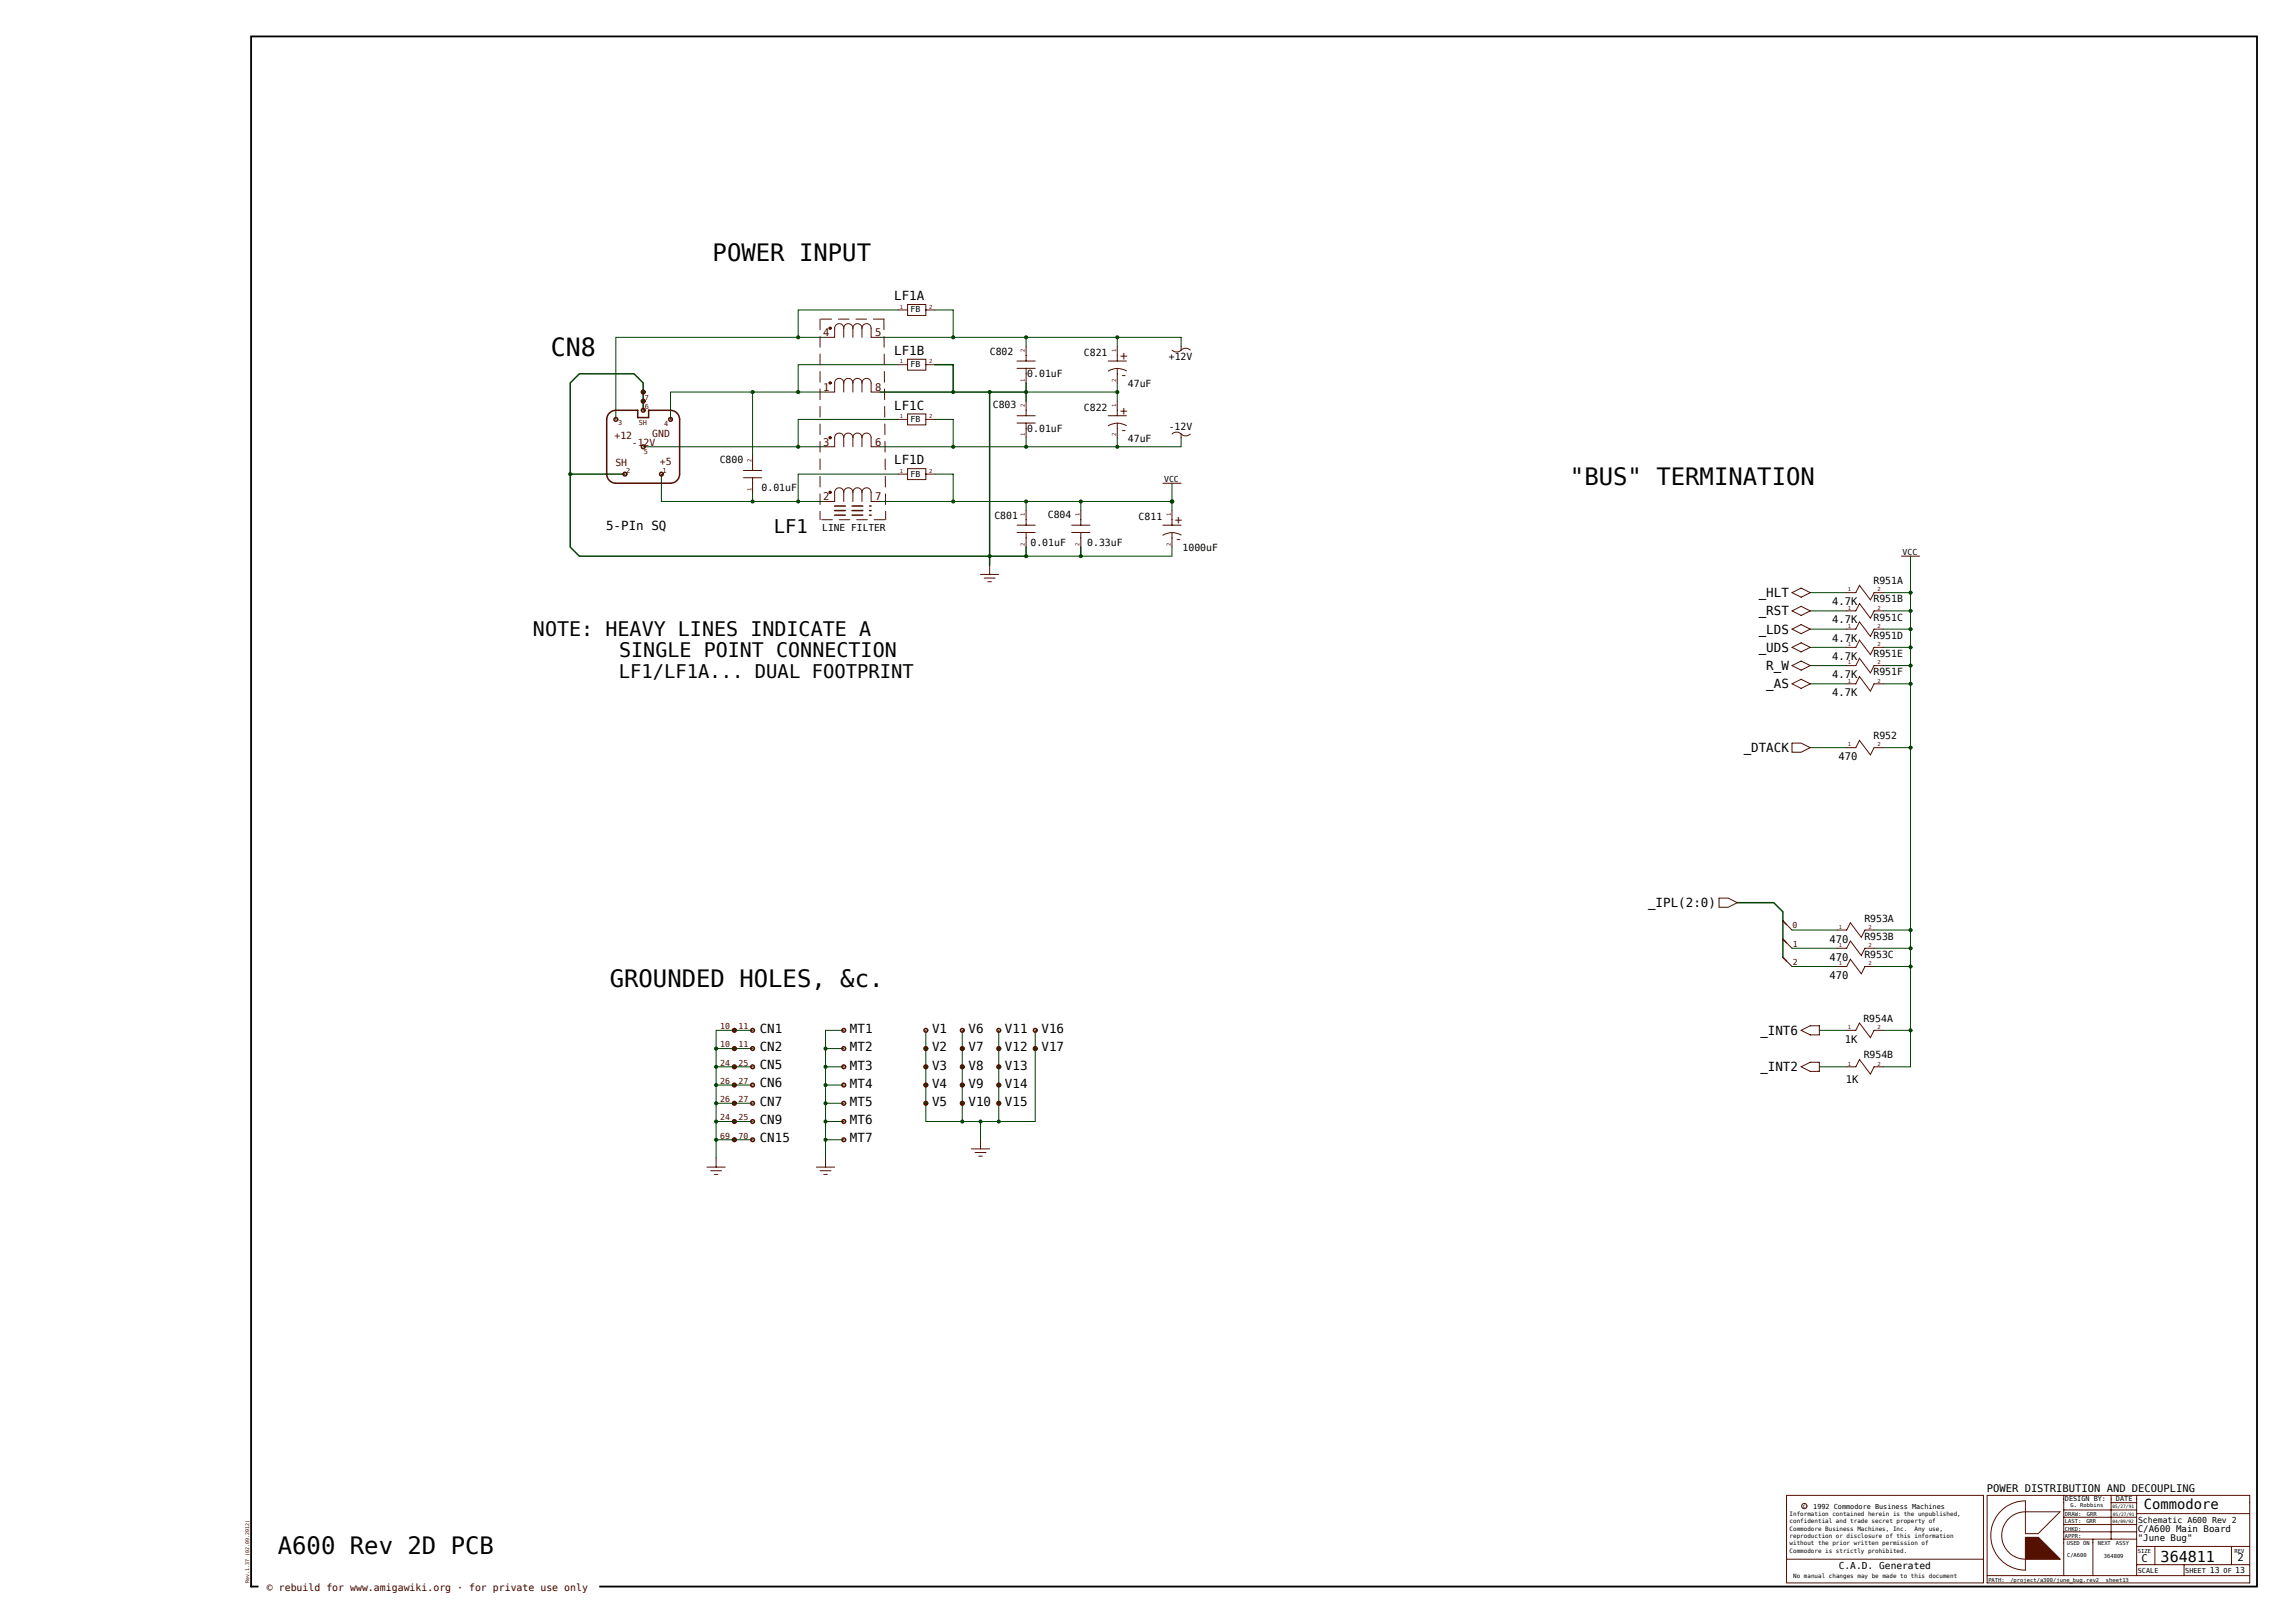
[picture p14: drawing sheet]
<svg xmlns="http://www.w3.org/2000/svg" width="420mm" height="297mm" viewBox="0 0 420 297" stroke-linecap="round" stroke-linejoin="round" font-family="sans-serif">
<defs><g id="words">
<text font-size="4.6" x="100.8" y="65.1">CN8</text>
<g font-size="4.4">
<text x="130.4" y="47.8">POWER INPUT</text>
<text x="287.3" y="88.8">&quot;BUS&quot; TERMINATION</text>
<text x="111.6" y="180.5">GROUNDED HOLES, &amp;c.</text>
<text x="50.8" y="284.5">A600 Rev 2D PCB</text>
</g>
<g font-size="3.7">
<text x="97.5" y="116.3">NOTE: HEAVY LINES INDICATE A</text>
<text x="113.3" y="120.2">SINGLE POINT CONNECTION</text>
</g>
<g font-size="3.4">
<text x="141.6" y="97.6">LF1</text>
<text x="113.3" y="124.1">LF1/LF1A... DUAL FOOTPRINT</text>
</g>
<text font-size="2.8" x="395.4" y="285.8">364811</text>
<text font-size="2.5" x="392.3" y="276.1">Commodore</text>
<g font-size="2.3">
<text x="163.6" y="54.9">LF1A</text>
<text x="163.6" y="65">LF1B</text>
<text x="163.6" y="75">LF1C</text>
<text x="163.6" y="85">LF1D</text>
<text x="110.9" y="97">5-PIn SQ</text>
<text x="321.9" y="109.3">_HLT</text>
<text x="321.9" y="112.6">_RST</text>
<text x="321.9" y="115.9">_LDS</text>
<text x="321.9" y="119.3">_UDS</text>
<text x="323.2" y="122.6">R_W</text>
<text x="323.2" y="125.9">_AS</text>
<text x="319.1" y="137.6">_DTACK</text>
<text x="301.6" y="166">_IPL(2:0)</text>
<text x="139" y="189">CN1</text>
<text x="155.6" y="189">MT1</text>
<text x="170.6" y="189">V1</text>
<text x="177.2" y="189">V6</text>
<text x="183.9" y="189">V11</text>
<text x="190.6" y="189">V16</text>
<text x="322.2" y="189.4">_INT6</text>
<text x="139" y="195.7">CN5</text>
<text x="139" y="192.3">CN2</text>
<text x="155.6" y="195.7">MT3</text>
<text x="155.6" y="192.4">MT2</text>
<text x="170.6" y="195.7">V3</text>
<text x="170.6" y="192.4">V2</text>
<text x="177.2" y="195.7">V8</text>
<text x="177.2" y="192.4">V7</text>
<text x="183.9" y="195.7">V13</text>
<text x="183.9" y="192.4">V12</text>
<text x="190.6" y="192.4">V17</text>
<text x="322.2" y="196">_INT2</text>
<text x="139" y="202.3">CN7</text>
<text x="139" y="199">CN6</text>
<text x="155.6" y="199.1">MT4</text>
<text x="155.6" y="202.4">MT5</text>
<text x="170.6" y="202.4">V5</text>
<text x="170.6" y="199.1">V4</text>
<text x="177.2" y="202.4">V10</text>
<text x="177.2" y="199.1">V9</text>
<text x="183.9" y="202.4">V15</text>
<text x="183.9" y="199.1">V14</text>
<text x="139" y="209">CN15</text>
<text x="139" y="205.7">CN9</text>
<text x="155.6" y="205.7">MT6</text>
<text x="155.6" y="209.1">MT7</text>
</g>
<g font-size="2.3" fill="#500">
<text x="205" y="65.8">+</text>
<text x="205" y="69.4">-</text>
<text x="205" y="75.9">+</text>
<text x="205" y="79.4">-</text>
<text x="215" y="95.9">+</text>
<text x="215" y="99.4">-</text>
</g>
<g font-size="1.9" fill="#500">
<text x="150.6" y="61.5">4</text>
<text x="160.2" y="61.5">5</text>
<text x="150.6" y="71.5">1</text>
<text x="160.2" y="71.5">8</text>
<text x="150.6" y="81.5">3</text>
<text x="160.2" y="81.5">6</text>
<text x="150.6" y="91.5">2</text>
<text x="160.2" y="91.5">7</text>
</g>
<g font-size="1.9">
<text x="335.3" y="110.8">4.7K</text>
<text x="335.3" y="117.4">4.7K</text>
<text x="335.3" y="114.1">4.7K</text>
<text x="335.3" y="124.1">4.7K</text>
<text x="335.3" y="120.8">4.7K</text>
<text x="335.3" y="127.4">4.7K</text>
<text x="336.5" y="139.1">470</text>
<text x="334.8" y="172.5">470</text>
<text x="334.8" y="179.2">470</text>
<text x="334.8" y="175.8">470</text>
<text x="337.6" y="190.8">1K</text>
<text x="337.8" y="198.2">1K</text>
<text x="363.6" y="273">POWER DISTRIBUTION AND DECOUPLING</text>
<text x="391.9" y="285.8">C</text>
<text x="409.5" y="285.7">2</text>
</g>
<g font-size="1.8">
<text x="181.1" y="64.9">C802</text>
<text x="198.4" y="65.2">C821</text>
<text x="213.9" y="65.8">+12V</text>
<text x="188" y="69.1">0.01uF</text>
<text x="206.4" y="70.8">47uF</text>
<text x="181.7" y="74.6">C803</text>
<text x="198.4" y="75.2">C822</text>
<text x="188" y="79.1">0.01uF</text>
<text x="206.4" y="80.8">47uF</text>
<text x="213.9" y="78.7">-12V</text>
<text x="131.7" y="84.8">C800</text>
<text x="139.4" y="89.8">0.01uF</text>
<text x="182" y="95">C801</text>
<text x="191.8" y="94.8">C804</text>
<text x="208.4" y="95.2">C811</text>
<text x="150.5" y="97.1">LINE FILTER</text>
<text x="188.6" y="99.9">0.01uF</text>
<text x="199" y="99.9">0.33uF</text>
<text x="216.4" y="100.8">1000uF</text>
<text x="342.9" y="106.9">R951A</text>
<text x="342.9" y="113.6">R951C</text>
<text x="342.9" y="110.2">R951B</text>
<text x="342.9" y="116.9">R951D</text>
<text x="342.9" y="123.6">R951F</text>
<text x="342.9" y="120.2">R951E</text>
<text x="342.9" y="135.3">R952</text>
<text x="341.2" y="172">R953B</text>
<text x="341.2" y="168.6">R953A</text>
<text x="341.2" y="175.3">R953C</text>
<text x="341" y="187">R954A</text>
<text x="341.1" y="193.6">R954B</text>
<text x="336.5" y="287.1">C.A.D. Generated</text>
</g>
<g font-size="1.8" fill="#500">
<text x="112.4" y="80.3">+12</text>
<text x="115.6" y="81.6">-12V</text>
<text x="119.4" y="80">GND</text>
<text x="112.6" y="85.2">SH</text>
<text x="120.8" y="85.2">+5</text>
</g>
<text font-size="1.8" fill="#300" x="48.8" y="291.1">© rebuild for www.amigawiki.org · for private use only</text>
<g font-size="1.7">
<text x="391.2" y="280.4">C/A600 Main Board</text>
<text x="391.2" y="282.1">&quot;June Bug&quot;</text>
</g>
<g font-size="1.5">
<text x="166.6" y="57.2">FB</text>
<text x="166.6" y="67.2">FB</text>
<text x="166.6" y="77.2">FB</text>
<text x="166.6" y="87.2">FB</text>
<text x="213" y="88.3">VCC</text>
<text x="348.2" y="101.5">VCC</text>
<text x="391.3" y="278.8">Schematic A600 Rev 2</text>
<text x="404.4" y="287.9">13</text>
<text x="409" y="287.9">13</text>
</g>
<g font-size="1.5" fill="#500">
<text x="328" y="169.8">0</text>
<text x="328.1" y="173.2">1</text>
<text x="328.1" y="176.6">2</text>
<text x="131.8" y="191.7">10</text>
<text x="131.8" y="188.3">10</text>
<text x="135.1" y="191.7">11</text>
<text x="135.1" y="188.3">11</text>
<text x="131.8" y="195">24</text>
<text x="135.1" y="195">25</text>
<text x="131.8" y="201.7">26</text>
<text x="131.8" y="198.3">26</text>
<text x="135.1" y="201.7">27</text>
<text x="135.1" y="198.3">27</text>
<text x="131.8" y="208.3">69</text>
<text x="131.8" y="205">24</text>
<text x="135.1" y="208.3">70</text>
<text x="135.1" y="205">25</text>
</g>
<g font-size="1.3" fill="#500">
<text x="113.1" y="77.8">3</text>
<text x="116.9" y="77.8">SH</text>
<text x="118" y="74.8">6</text>
<text x="118" y="73.1">7</text>
<text x="121.5" y="77.9">4</text>
<text x="117.8" y="83.1">5</text>
<text x="114.6" y="86.5">2</text>
<text x="121.3" y="86.5">1</text>
</g>
<g font-size="1.3">
<text x="377.9" y="274.8">DESIGN BY:</text>
<text x="387.2" y="274.8">DATE</text>
<text x="331.8" y="276.1">1992 Commodore Business Machines</text>
<text x="391.2" y="287.8">SCALE</text>
<text x="399.9" y="287.8">SHEET</text>
<text x="406.9" y="287.8">OF</text>
</g>
<g font-size="1.1">
<text x="329.9" y="276">c</text>
<text x="327.5" y="277.4">Information contained herein is the unpublished,</text>
<text x="327.5" y="278.8">confidential and trade secret property of</text>
<text x="327.5" y="280.1">Commodore Business Machines, Inc.</text>
<text x="327.5" y="281.4">reproduction or disclosure of this information</text>
<text x="350.4" y="280.1">Any use,</text>
<text x="327.5" y="282.8">without the prior written permission of</text>
<text x="327.5" y="284.1">Commodore is strictly prohibited.</text>
<text x="328.2" y="288.8">No manual changes may be made to this document</text>
</g>
<g font-size="1" fill="#500">
<text x="164.6" y="56.5">1</text>
<text x="170.1" y="56.5">2</text>
<text x="187.6" y="64.4" transform="rotate(-90 187.6 64.4)">2</text>
<text x="204.2" y="64.4" transform="rotate(-90 204.2 64.4)">1</text>
<text x="164.6" y="66.5">1</text>
<text x="170.1" y="66.5">2</text>
<text x="187.6" y="69.9" transform="rotate(-90 187.6 69.9)">1</text>
<text x="204.2" y="69.9" transform="rotate(-90 204.2 69.9)">2</text>
<text x="164.6" y="76.5">1</text>
<text x="170.1" y="76.5">2</text>
<text x="187.6" y="74.5" transform="rotate(-90 187.6 74.5)">2</text>
<text x="204.2" y="74.5" transform="rotate(-90 204.2 74.5)">1</text>
<text x="187.6" y="79.9" transform="rotate(-90 187.6 79.9)">1</text>
<text x="204.2" y="79.9" transform="rotate(-90 204.2 79.9)">2</text>
<text x="137.5" y="89.9" transform="rotate(-90 137.5 89.9)">1</text>
<text x="137.5" y="84.5" transform="rotate(-90 137.5 84.5)">2</text>
<text x="164.6" y="86.5">1</text>
<text x="170.1" y="86.5">2</text>
<text x="187.6" y="94.5" transform="rotate(-90 187.6 94.5)">1</text>
<text x="197.6" y="94.5" transform="rotate(-90 197.6 94.5)">1</text>
<text x="214.3" y="94.5" transform="rotate(-90 214.3 94.5)">1</text>
<text x="187.6" y="99.9" transform="rotate(-90 187.6 99.9)">2</text>
<text x="197.6" y="99.9" transform="rotate(-90 197.6 99.9)">2</text>
<text x="214.3" y="99.9" transform="rotate(-90 214.3 99.9)">2</text>
<text x="338.2" y="111.6">1</text>
<text x="338.2" y="108.2">1</text>
<text x="343.6" y="111.6">2</text>
<text x="343.6" y="108.2">2</text>
<text x="338.2" y="118.2">1</text>
<text x="338.2" y="114.9">1</text>
<text x="343.6" y="118.2">2</text>
<text x="343.6" y="114.9">2</text>
<text x="338.2" y="124.9">1</text>
<text x="338.2" y="121.6">1</text>
<text x="343.6" y="124.9">2</text>
<text x="343.6" y="121.6">2</text>
<text x="338.2" y="136.6">1</text>
<text x="343.6" y="136.6">2</text>
<text x="336.5" y="173.3">1</text>
<text x="336.5" y="170">1</text>
<text x="341.9" y="173.3">2</text>
<text x="341.9" y="170">2</text>
<text x="336.5" y="176.6">1</text>
<text x="341.9" y="176.6">2</text>
<text x="338.2" y="188.3">1</text>
<text x="343.6" y="188.3">2</text>
<text x="338.2" y="195">1</text>
<text x="343.6" y="195">2</text>
</g>
<g font-size="1">
<text x="378.9" y="275.8">G. Robbins</text>
<text x="377.9" y="281.4">APPR:</text>
<text x="377.9" y="277.4">DRAW:</text>
<text x="377.9" y="280.1">CHKD:</text>
<text x="377.9" y="278.8">LAST:</text>
<text x="381.8" y="278.8">GRR</text>
<text x="381.9" y="277.5">GRR</text>
<text x="378.2" y="282.8">USED ON</text>
<text x="378.3" y="285">C/A600</text>
<text x="383.9" y="282.8">NEXT</text>
<text x="385" y="285">364809</text>
<text x="387.2" y="282.8">ASSY</text>
<text x="391.2" y="284.1">SIZE</text>
<text x="408.9" y="284.1">REV</text>
<text x="363.9" y="289.4">PATH:</text>
<text x="367.9" y="289.4">/project/a300/june_bug.rev2</text>
<text x="385.4" y="289.4">sheet13</text>
</g>
<text font-size=".9" fill="#300" x="45.6" y="289.6" transform="rotate(-90 45.6 289.6)">Rev.1.37 (02.09.2012)</text>
<g font-size=".8">
<text x="386.6" y="278.7">04/09/92</text>
<text x="386.6" y="276">05/27/91</text>
<text x="386.7" y="277.4">05/27/91</text>
</g>
</g></defs>
<g fill="#fff" stroke="#fff" stroke-width=".18">
<path d="M46 6.7h367v283.6h-367z"/>
<path d="M47.4 289.2h62.2v2.1h-62.2z"/>
</g>
<path d="M46 6.7h367v283.6h-367z" fill="none" stroke="#000" stroke-width=".33"/>
<g fill="none" stroke="#040" stroke-width=".18">
<path d="M164.4 56.7h-18.3v5h-33.4v15M171.1 56.7h3.3v5M137.7 71.7v11.7M146.1 61.7h5M146.1 71.7h5M161.1 61.7h55.1v1.7M164.4 76.7h-18.3v5.1h5M164.4 66.7h-18.3v5h-23.4v5M171.1 76.7h3.3v5.1M187.8 61.7v1.7M187.8 71.7h16.7M204.5 61.7v1.7"/>
<path d="M204.5 70.1v3.3M117.7 81.8h28.4M121 86.8v5h25.1v-5h18.3M137.7 90.1v1.7M146.1 91.8h5M161.1 91.8h53.4M171.1 86.8h3.3v5M187.8 80.1v1.7M187.8 91.8v1.6M197.8 91.8v1.6M204.5 80.1v1.7M214.5 88.4v5"/>
<path d="M216.2 80.1v1.7h-55.1M214.5 100.1v1.7h-26.7M331.3 118.5h6.7M331.3 115.1h6.7M331.3 111.8h6.7M331.3 108.5h6.7M344.6 118.5h5M344.6 115.1h5M344.6 111.8h5M344.6 108.5h5M349.6 101.8v93.4h-5M331.3 136.8h6.7"/>
<path d="M331.3 125.1h6.7M331.3 121.8h6.7M344.6 136.8h5M344.6 125.1h5M344.6 121.8h5M327.9 170.2h8.4M327.9 173.5h8.4M327.9 176.9h8.4M343 170.2h6.6M343 173.5h6.6M343 176.9h6.6M131.1 195.2h6.6"/>
<path d="M131.1 191.9h6.6M131.1 198.6h6.6M137.7 188.5h-6.6v20.1M151.1 195.2h3.3M151.1 191.9h3.3M151.1 198.6v13.3M154.4 188.5h-3.3v10.1h3.3M169.4 188.5v16.7h20.1v-16.7M176.1 188.5v16.7M182.8 188.5v16.7M333 188.5h5M333 195.2h5"/>
<path d="M344.6 188.5h5M131.1 201.9h6.6M131.1 205.2h6.6M131.1 208.6v3.3M131.1 208.6h6.6M151.1 201.9h3.3M151.1 205.2h3.3M151.1 208.6h3.3M179.4 205.2v3.4"/>
</g>
<path d="M117.7 75.1v-5l-1.7-1.7h-10l-1.6 1.7v30l1.6 1.7h81.8v-1.7M161.1 71.7h26.7M171.1 66.7h3.3v5M181.1 71.7v31.7M187.8 70.1v3.3M104.4 86.8h10M197.8 100.1v1.7M317.9 165.2h6.7l1.7 1.7v8.3" fill="none" stroke="#040" stroke-width=".28"/>
<circle cx="214.5" cy="91.8" r=".28" fill="#040" stroke="#040" stroke-width=".28"/>
<g fill="#040" stroke="#040" stroke-width=".18">
<circle cx="349.6" cy="188.5" r=".28"/>
<circle cx="349.6" cy="136.8" r=".28"/>
<circle cx="187.8" cy="81.8" r=".28"/>
<circle cx="204.5" cy="81.8" r=".28"/>
<circle cx="151.1" cy="198.6" r=".28"/>
<circle cx="187.8" cy="61.7" r=".28"/>
<circle cx="204.5" cy="61.7" r=".28"/>
<circle cx="151.1" cy="201.9" r=".28"/>
<circle cx="151.1" cy="205.2" r=".28"/>
<circle cx="146.1" cy="91.8" r=".28"/>
<circle cx="146.1" cy="81.8" r=".28"/>
<circle cx="146.1" cy="71.7" r=".28"/>
<circle cx="146.1" cy="61.7" r=".28"/>
<circle cx="174.4" cy="91.8" r=".28"/>
<circle cx="174.4" cy="81.8" r=".28"/>
<circle cx="174.4" cy="71.7" r=".28"/>
<circle cx="174.4" cy="61.7" r=".28"/>
<circle cx="151.1" cy="208.6" r=".28"/>
<circle cx="349.6" cy="176.9" r=".28"/>
<circle cx="349.6" cy="173.5" r=".28"/>
<circle cx="349.6" cy="170.2" r=".28"/>
<circle cx="349.6" cy="108.5" r=".28"/>
<circle cx="349.6" cy="111.8" r=".28"/>
<circle cx="349.6" cy="115.1" r=".28"/>
<circle cx="349.6" cy="118.5" r=".28"/>
<circle cx="349.6" cy="121.8" r=".28"/>
<circle cx="349.6" cy="125.1" r=".28"/>
<circle cx="182.8" cy="205.2" r=".28"/>
<circle cx="189.5" cy="191.9" r=".28"/>
<circle cx="176.1" cy="205.2" r=".28"/>
<circle cx="179.4" cy="205.2" r=".28"/>
<circle cx="187.8" cy="91.8" r=".28"/>
<circle cx="197.8" cy="91.8" r=".28"/>
<circle cx="137.7" cy="91.8" r=".28"/>
<circle cx="137.7" cy="71.7" r=".28"/>
<circle cx="131.1" cy="208.6" r=".28"/>
<circle cx="134.4" cy="208.6" r=".28"/>
<circle cx="169.4" cy="195.2" r=".28"/>
<circle cx="169.4" cy="198.6" r=".28"/>
<circle cx="169.4" cy="201.9" r=".28"/>
<circle cx="176.1" cy="195.2" r=".28"/>
<circle cx="176.1" cy="198.6" r=".28"/>
<circle cx="176.1" cy="201.9" r=".28"/>
<circle cx="182.8" cy="195.2" r=".28"/>
<circle cx="182.8" cy="198.6" r=".28"/>
<circle cx="182.8" cy="201.9" r=".28"/>
<circle cx="182.8" cy="191.9" r=".28"/>
<circle cx="176.1" cy="191.9" r=".28"/>
<circle cx="169.4" cy="191.9" r=".28"/>
<circle cx="151.1" cy="191.9" r=".28"/>
<circle cx="151.1" cy="195.2" r=".28"/>
<circle cx="134.4" cy="188.5" r=".28"/>
<circle cx="134.4" cy="191.9" r=".28"/>
<circle cx="131.1" cy="191.9" r=".28"/>
<circle cx="134.4" cy="195.2" r=".28"/>
<circle cx="131.1" cy="195.2" r=".28"/>
<circle cx="134.4" cy="198.6" r=".28"/>
<circle cx="131.1" cy="198.6" r=".28"/>
<circle cx="134.4" cy="201.9" r=".28"/>
<circle cx="131.1" cy="201.9" r=".28"/>
<circle cx="134.4" cy="205.2" r=".28"/>
<circle cx="131.1" cy="205.2" r=".28"/>
<circle cx="197.8" cy="101.8" r=".28"/>
<circle cx="187.8" cy="101.8" r=".28"/>
<circle cx="104.4" cy="86.8" r=".28"/>
<circle cx="117.7" cy="73.4" r=".28"/>
<circle cx="117.7" cy="71.7" r=".28"/>
<circle cx="181.1" cy="101.8" r=".28"/>
<circle cx="181.1" cy="71.7" r=".28"/>
<circle cx="187.8" cy="71.7" r=".28"/>
<circle cx="204.5" cy="71.7" r=".28"/>
</g>
<g fill="none" stroke="#510" stroke-width=".18">
<path d="M164.4 56.7h1.7M166.1 55.7h3.3v2h-3.3zM169.4 56.7h1.7M154.4 70.1a.83 .83 0 0 0-.8-.9 .83 .83 0 0 0-.9 .9v1.6h-1.6M154.4 70.1a.83 .83 0 0 1 .8-.9 .83 .83 0 0 1 .9 .9M154.4 60.1a.83 .83 0 0 0-.8-.9 .83 .83 0 0 0-.9 .9v1.6h-1.6M154.4 60.1a.83 .83 0 0 1 .8-.9 .83 .83 0 0 1 .9 .9M154.4 60.1v1.6M154.4 70.1v1.6M156.1 70.1a.83 .83 0 0 1 .8-.9 .83 .83 0 0 1 .8 .9M156.1 60.1a.83 .83 0 0 1 .8-.9 .83 .83 0 0 1 .8 .9M156.1 60.1v1.6"/>
<path d="M156.1 70.1v1.6M157.7 70.1a.83 .83 0 0 1 .9-.9 .83 .83 0 0 1 .8 .9v1.6h1.7M157.7 60.1a.83 .83 0 0 1 .9-.9 .83 .83 0 0 1 .8 .9v1.6h1.7M157.7 60.1v1.6M157.7 70.1v1.6M164.4 66.7h1.7M164.4 76.7h1.7M166.1 65.7h3.3v2h-3.3zM166.1 75.7h3.3v2.1h-3.3zM169.4 66.7h1.7M169.4 76.7h1.7M186.1 77.4h3.4"/>
<path d="M186.1 76.1h3.4M186.1 67.4h3.4M186.1 66.1h3.4M187.8 63.4v2.7M187.8 67.4v2.7M187.8 73.4v2.7M187.8 77.4v2.7M202.8 76.1h3.3M202.8 66.1h3.3M204.5 63.4v2.7M204.5 67.4v2.7M204.5 73.4v2.7"/>
<path d="M204.5 77.4v2.7M206.1 77.9a3.3 3.3 0 0 0-3.3 0M206.1 67.9a3.3 3.3 0 0 0-3.3 0M214.5 79.4a1.18 1.18 0 0 1 1.7 0M214.5 64.1a1.18 1.18 0 0 0 1.7 0M216.2 79.4a1.18 1.18 0 0 0 1.6 0M216.2 64.1a1.18 1.18 0 0 1 1.6 0M216.2 63.4v.7M216.2 79.4v.7M136.1 87.4h3.3M136.1 86.1h3.3M137.7 83.4v2.7"/>
<path d="M137.7 87.4v2.7M154.4 80.1a.83 .83 0 0 0-.8-.8 .83 .83 0 0 0-.9 .8v1.7h-1.6M154.4 80.1a.83 .83 0 0 1 .8-.8 .83 .83 0 0 1 .9 .8M154.4 90.1a.83 .83 0 0 0-.8-.8 .83 .83 0 0 0-.9 .8v1.7h-1.6M154.4 90.1a.83 .83 0 0 1 .8-.8 .83 .83 0 0 1 .9 .8M154.4 80.1v1.7M154.4 90.1v1.7M156.1 80.1a.83 .83 0 0 1 .8-.8 .83 .83 0 0 1 .8 .8M156.1 90.1a.83 .83 0 0 1 .8-.8 .83 .83 0 0 1 .8 .8M156.1 80.1v1.7M156.1 90.1v1.7M157.7 80.1a.83 .83 0 0 1 .9-.8 .83 .83 0 0 1 .8 .8v1.7h1.7"/>
<path d="M157.7 90.1a.83 .83 0 0 1 .9-.8 .83 .83 0 0 1 .8 .8v1.7h1.7M157.7 80.1v1.7M157.7 90.1v1.7M164.4 86.8h1.7M166.1 85.8h3.3v2h-3.3zM169.4 86.8h1.7M186.1 96.1h3.4M186.1 97.4h3.4M187.8 93.4v2.7M187.8 97.4v2.7M196.1 96.1h3.4M196.1 97.4h3.4"/>
<path d="M197.8 93.4v2.7M197.8 97.4v2.7M212.8 88.4h3.4M212.8 96.1h3.4M214.5 93.4v2.7M214.5 97.4v2.7M216.2 97.9a3.3 3.3 0 0 0-3.4 0M179.4 105.1h3.4M180.1 105.8h2M180.8 106.5h.6M181.1 103.4v1.7M327.9 118.5l1.7-.9 1.7 .9-1.7 .8z"/>
<path d="M327.9 115.1l1.7-.8 1.7 .8-1.7 .9zM327.9 111.8l1.7-.8 1.7 .8-1.7 .8zM327.9 108.5l1.7-.9 1.7 .9-1.7 .8zM338 118.5h1.6l.7-1.4 2 2.7 .7-1.3h1.6M338 115.1h1.6l.7-1.3 2 2.7 .7-1.4h1.6M338 111.8h1.6l.7-1.3 2 2.6 .7-1.3h1.6M338 108.5h1.6l.7-1.4 2 2.7 .7-1.3h1.6M348 101.8h3.3M327.9 136h1.7l1.7 .8-1.7 .9h-1.7zM327.9 125.1l1.7-.8 1.7 .8-1.7 .9zM327.9 121.8l1.7-.8 1.7 .8-1.7 .8zM338 136.8h1.6l.7-1.3 2 2.7 .7-1.4h1.6"/>
<path d="M338 125.1h1.6l.7-1.3 2 2.7 .7-1.4h1.6M338 121.8h1.6l.7-1.3 2 2.6 .7-1.3h1.6M314.6 164.4h1.7l1.6 .8-1.6 .8h-1.7zM326.9 175.9l1 1M326.9 172.5l1 1M326.9 169.2l1 1M336.3 176.9h1.7l.6-1.4 2 2.7 .7-1.3h1.7M336.3 173.5h1.7l.6-1.3 2 2.7 .7-1.4h1.7M336.3 170.2h1.7l.6-1.3 2 2.6 .7-1.3h1.7M329.6 195.2l1.7-.8h1.7v1.7h-1.7zM329.6 188.5l1.7-.8h1.7v1.7h-1.7zM338 195.2h1.6l.7-1.3 2 2.7 .7-1.4h1.6"/>
<path d="M338 188.5h1.6l.7-1.3 2 2.7 .7-1.4h1.6M129.4 213.6h3.3M130.1 214.2h2M130.7 214.9h.7M131.1 211.9v1.7M149.4 213.6h3.3M150.1 214.2h2M150.7 214.9h.7M151.1 211.9v1.7M177.8 210.2h3.3M178.4 210.9h2M179.1 211.6h.7"/>
<path d="M179.4 208.6v1.6M366.1 276.6a6.3 6.3 0 0 0-1.3 6.9 6.3 6.3 0 0 0 5.9 3.8v-6h2.3l4 4h-6.3a4.3 4.3 0 0 1-4.4-4.3 4.3 4.3 0 0 1 4.4-4.4h6.3l-4 4.1h-2.3v-6.1a6.3 6.3 0 0 0-4.6 2zM377.7 273.6v14.7M377.7 279h13.3M377.7 277.6h13.3M377.7 276.3h13.3M386.3 273.6v8.1M386.3 275h4.7M391 273.6v14.7M391 277h20.7M326.9 285.3v4.4h36.1v-16.1h-36.1v11.7h36.1M363.7 288.3v1.4h48v-16.1h-48v14.7h48"/>
<path d="M370.7 283h4M370.7 281.7h2.6M370.7 282h3M370.7 282.3h3.3M370.7 282.7h3.6M370.7 283.3h4.3M370.7 283.7h4.6M370.7 284h5M370.7 284.3h5.3M370.7 284.7h5.6M370.7 285h6M370.7 281.5h2.5"/>
<path d="M370.7 281.8h2.8M370.7 282.2h3.1M370.7 282.5h3.5M370.7 282.8h3.8M370.7 283.2h4.1M370.7 283.5h4.5M370.7 283.8h4.8M370.7 284.2h5.1M370.7 284.5h5.5M370.7 284.8h5.8M370.7 285.2h6.1M370.7 281.4h2.4"/>
<path d="M370.7 281.6h2.6M370.7 281.7h2.7M370.7 281.8h2.7M370.7 281.9h2.9M370.7 282.1h3.1M370.7 282.2h3.2M370.7 282.3h3.2M370.7 282.4h3.4M370.7 282.6h3.6M370.7 282.7h3.7M370.7 282.8h3.7M370.7 282.9h3.9"/>
<path d="M370.7 283.1h4.1M370.7 283.2h4.2M370.7 283.3h4.2M370.7 283.4h4.4M370.7 283.6h4.6M370.7 283.7h4.7M370.7 283.8h4.7M370.7 283.9h4.9M370.7 284.1h5.1M370.7 284.2h5.2M370.7 284.3h5.2M370.7 284.4h5.4"/>
<path d="M370.7 284.6h5.6M370.7 284.7h5.7M370.7 284.8h5.7M370.7 284.9h5.9M370.7 285.1h6.1M370.7 285.2h6.2M370.7 285.3h6.2M377.7 281.7h13.3M377.7 280.3h13.3M383 281.7v6.6M391 286.3h20.7M391 283h20.7"/>
<path d="M394.4 283v3.3M399.7 286.3v2M408.4 283v3.3"/>
<circle cx="330.2" cy="275.6" r=".49"/>
</g>
<g fill="none" stroke="#510" stroke-width=".28">
<path d="M111.6 75.5l.5-.3 .6-.1h4v1.3h2v-1.3h4a1.71 1.71 0 0 1 1.7 1.6v10.1a1.71 1.71 0 0 1-1.7 1.6h-10a1.71 1.71 0 0 1-1.7-1.6v-10.1l.3-.8zM326.3 175.2l.6 .7M326.3 171.9l.6 .6M326.3 168.5l.6 .7"/>
<circle cx="112.7" cy="76.7" r=".33"/>
<circle cx="117.7" cy="71.7" r=".33"/>
<circle cx="117.7" cy="75.1" r=".33"/>
<circle cx="117.7" cy="73.4" r=".33"/>
<circle cx="122.7" cy="76.7" r=".33"/>
<circle cx="151.9" cy="60.1" r=".17"/>
<circle cx="151.9" cy="70.1" r=".17"/>
<circle cx="114.4" cy="86.8" r=".33"/>
<circle cx="117.7" cy="81.8" r=".33"/>
<circle cx="121" cy="86.8" r=".33"/>
<circle cx="151.9" cy="80.1" r=".17"/>
<circle cx="151.9" cy="90.1" r=".17"/>
<circle cx="134.4" cy="198.6" r=".33"/>
<circle cx="134.4" cy="195.2" r=".33"/>
<circle cx="134.4" cy="191.9" r=".33"/>
<circle cx="134.4" cy="188.5" r=".33"/>
<circle cx="137.7" cy="198.6" r=".33"/>
<circle cx="137.7" cy="195.2" r=".33"/>
<circle cx="137.7" cy="191.9" r=".33"/>
<circle cx="137.7" cy="188.5" r=".33"/>
<circle cx="154.4" cy="195.2" r=".33"/>
<circle cx="154.4" cy="198.6" r=".33"/>
<circle cx="154.4" cy="191.9" r=".33"/>
<circle cx="154.4" cy="188.5" r=".33"/>
<circle cx="169.4" cy="198.6" r=".33"/>
<circle cx="169.4" cy="195.2" r=".33"/>
<circle cx="169.4" cy="191.9" r=".33"/>
<circle cx="169.4" cy="188.5" r=".33"/>
<circle cx="176.1" cy="198.6" r=".33"/>
<circle cx="176.1" cy="195.2" r=".33"/>
<circle cx="176.1" cy="191.9" r=".33"/>
<circle cx="176.1" cy="188.5" r=".33"/>
<circle cx="182.8" cy="195.2" r=".33"/>
<circle cx="182.8" cy="191.9" r=".33"/>
<circle cx="182.8" cy="188.5" r=".33"/>
<circle cx="182.8" cy="198.6" r=".33"/>
<circle cx="189.5" cy="188.5" r=".33"/>
<circle cx="189.5" cy="191.9" r=".33"/>
<circle cx="134.4" cy="205.2" r=".33"/>
<circle cx="134.4" cy="201.9" r=".33"/>
<circle cx="134.4" cy="208.6" r=".33"/>
<circle cx="137.7" cy="205.2" r=".33"/>
<circle cx="137.7" cy="208.6" r=".33"/>
<circle cx="137.7" cy="201.9" r=".33"/>
<circle cx="154.4" cy="205.2" r=".33"/>
<circle cx="154.4" cy="201.9" r=".33"/>
<circle cx="154.4" cy="208.6" r=".33"/>
<circle cx="169.4" cy="201.9" r=".33"/>
<circle cx="176.1" cy="201.9" r=".33"/>
<circle cx="182.8" cy="201.9" r=".33"/>
</g>
<path d="M150.1 58.4v36.7M150.2 58.4h11.7M161.8 58.4l.3 36.7M161.9 95.1h-11.7" fill="none" stroke="#510" stroke-width=".18" stroke-dasharray="1.9 1.3"/>
<path d="M152.7 93.4h6.7M152.7 94.3h6.7M152.7 92.6h6.7" fill="none" stroke="#510" stroke-width=".28" stroke-dasharray="1.9 1.3"/>
<use href="#words"/>
</svg>
